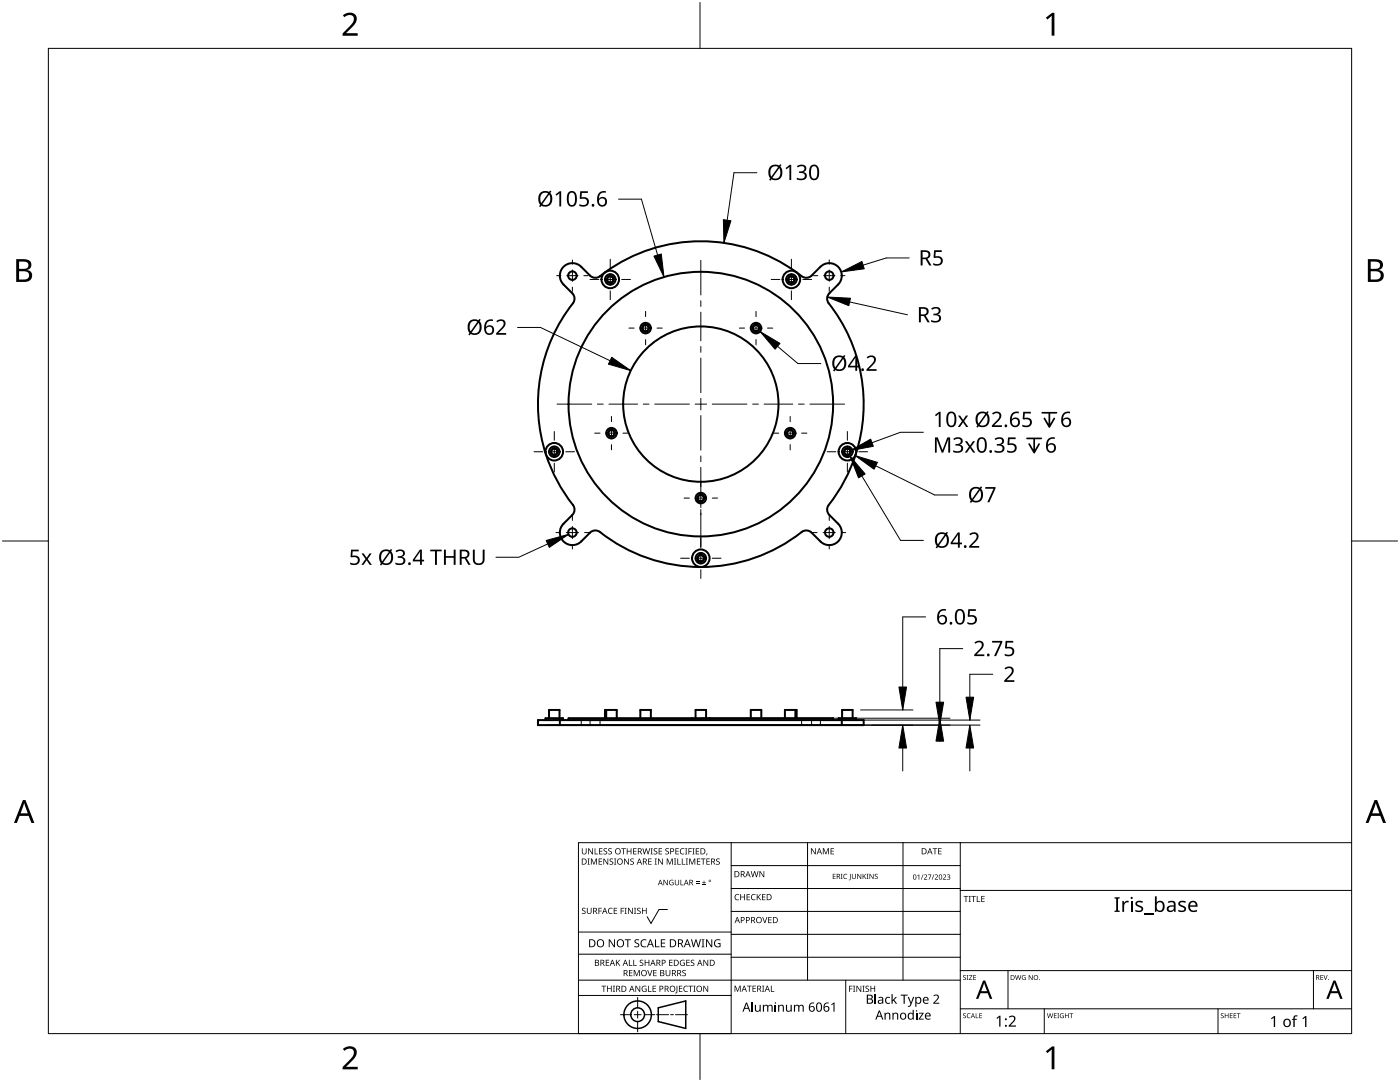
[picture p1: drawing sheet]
<svg xmlns="http://www.w3.org/2000/svg" width="279mm" height="216mm" viewBox="0 0 279 216" stroke-linecap="round" stroke-linejoin="round" font-family="sans-serif">
<g fill="none" stroke="#000" stroke-width=".4">
<path d="M112.5 53.2a2.5 2.5 0 0 1 3.5 0l1.8 1.8a1.67 1.67 0 0 0 2.4-.3 32.7 32.7 0 0 1 40.2 .6 1.5 1.5 0 0 0 1.6-.3l1.7-1.8a2.5 2.5 0 0 1 3.6 0 2.5 2.5 0 0 1 0 3.6l-1.8 1.7a1.5 1.5 0 0 0-.1 2 32.7 32.7 0 0 1-.2 40.6 1.5 1.5 0 0 0 .3 1.6l1.8 1.8a2.5 2.5 0 0 1 0 3.5 2.5 2.5 0 0 1-3.6 0l-1.7-1.7a1.5 1.5 0 0 0-2-.1 32.7 32.7 0 0 1-40.6-.3 1.5 1.5 0 0 0-1.6 .4l-1.8 1.7a2.5 2.5 0 0 1-3.5 0 2.5 2.5 0 0 1 0-3.5l1.7-1.8a1.5 1.5 0 0 0 .1-1.9 32.6 32.6 0 0 1 .3-40.7 1.5 1.5 0 0 0-.4-1.6l-1.7-1.7a2.5 2.5 0 0 1 0-3.6zM107.4 143.7h65v1h-65zM108.9 143.7v-.4h3.5v.4M109.6 143.3v-1.6h2.1v1.6M111.7 143.7v1M113.5 143.7v-.4h52.8v.4M120.7 143.3v-1.6h2.4v1.6M121 141.7v1.6M127.8 143.3v-1.6h2.1v1.6M138.1 143.3v.4M138.8 143.3v-1.6h2.1v1.6M141.6 143.3v.4"/>
<path d="M149.8 143.3v-1.6h2.1v1.6M156.6 143.3v-1.6h2.4v1.6M158.7 141.7v1.6M167.4 143.7v-.4h3.5v.4M168 143.7v1M168.1 143.3v-1.6h2.1v1.6"/>
<circle cx="114.2" cy="55" r=".85"/>
<circle cx="121.8" cy="55.8" r="1.05"/>
<circle cx="121.8" cy="55.8" r=".66"/>
<circle cx="121.8" cy="55.8" r=".62"/>
<circle cx="121.8" cy="55.8" r="1.75"/>
<circle cx="157.9" cy="55.8" r="1.05"/>
<circle cx="157.9" cy="55.8" r=".66"/>
<circle cx="157.9" cy="55.8" r=".62"/>
<circle cx="157.9" cy="55.8" r="1.75"/>
<circle cx="165.5" cy="55" r=".85"/>
<circle cx="128.8" cy="65.5" r=".62"/>
<circle cx="128.8" cy="65.5" r="1.05"/>
<circle cx="128.8" cy="65.5" r=".66"/>
<circle cx="150.9" cy="65.5" r=".66"/>
<circle cx="150.9" cy="65.5" r=".62"/>
<circle cx="150.9" cy="65.5" r="1.05"/>
<circle cx="110.6" cy="90.1" r=".62"/>
<circle cx="110.6" cy="90.1" r="1.05"/>
<circle cx="110.6" cy="90.1" r=".66"/>
<circle cx="110.6" cy="90.1" r="1.75"/>
<circle cx="122" cy="86.4" r="1.05"/>
<circle cx="122" cy="86.4" r=".66"/>
<circle cx="122" cy="86.4" r=".62"/>
<circle cx="139.9" cy="99.4" r=".66"/>
<circle cx="139.9" cy="99.4" r=".62"/>
<circle cx="139.9" cy="99.4" r="1.05"/>
<circle cx="139.9" cy="80.6" r="15.5"/>
<circle cx="139.9" cy="80.6" r="26.4"/>
<circle cx="157.7" cy="86.4" r="1.05"/>
<circle cx="157.7" cy="86.4" r=".66"/>
<circle cx="157.7" cy="86.4" r=".62"/>
<circle cx="169.1" cy="90.1" r="1.05"/>
<circle cx="169.1" cy="90.1" r=".66"/>
<circle cx="169.1" cy="90.1" r=".62"/>
<circle cx="169.1" cy="90.1" r="1.75"/>
<circle cx="114.2" cy="106.3" r=".85"/>
<circle cx="139.9" cy="111.4" r=".66"/>
<circle cx="139.9" cy="111.4" r=".62"/>
<circle cx="139.9" cy="111.4" r="1.05"/>
<circle cx="139.9" cy="111.4" r="1.75"/>
<circle cx="165.5" cy="106.3" r=".85"/>
</g>
<path d="M116 143.7v1M117.8 143.7v1M119.7 143.7v1M160 143.7v1M162 143.7v1M163.7 143.7v1" fill="none" stroke="#000" stroke-width=".2"/>
<g fill="none" stroke="#000" stroke-width=".2">
<path d="M121 55.8a.75 .75 0 0 0 1.2 .6M121.4 55.1a.75 .75 0 0 1 1.1 .7M157.2 55.8a.75 .75 0 0 0 1.1 .6M157.6 55.1a.75 .75 0 0 1 1.1 .7M128.1 65.5a.75 .75 0 0 0 1.1 .6M128.5 64.8a.75 .75 0 0 1 1.1 .7M150.1 65.5a.75 .75 0 0 0 1.2 .6M150.5 64.8a.75 .75 0 0 1 1.1 .7M109.9 90.1a.75 .75 0 0 0 1.1 .7M110.2 89.5a.75 .75 0 0 1 1.2 .6M121.3 86.4a.75 .75 0 0 0 1.1 .7M121.7 85.8a.75 .75 0 0 1 1.1 .6"/>
<path d="M139.1 99.4a.75 .75 0 0 0 1.1 .6M139.5 98.7a.75 .75 0 0 1 1.1 .7M156.9 86.4a.75 .75 0 0 0 1.2 .7M157.3 85.8a.75 .75 0 0 1 1.1 .6M168.4 90.1a.75 .75 0 0 0 1.1 .7M168.7 89.5a.75 .75 0 0 1 1.2 .6M139.1 111.4a.75 .75 0 0 0 1.1 .6M139.5 110.7a.75 .75 0 0 1 1.1 .7"/>
</g>
<path d="M9.7 9.7h260v196.5h-260z" fill="none" stroke="#000" stroke-width=".2"/>
<path d="M139.7 .5v9.2M.5 108h9.2M269.7 108h9.2M139.7 206.2v9.2" fill="none" stroke="#000" stroke-width=".2"/>
<g fill="#000">
<path d="M68.4 3.1a1.64 1.64 0 0 1 2.8 .4 2.52 2.52 0 0 1-1.2 2.2l-.9 .9h2.3v.5h-3v-.4l1.2-1.2a1.95 1.95 0 0 0 .9-2.2 1.23 1.23 0 0 0-1.8 .1zM208.7 3.5l1.3-.9h.4v4.5h-.5v-4l-.9 .8zM68.4 209.3a1.64 1.64 0 0 1 2.8 .4 2.52 2.52 0 0 1-1.2 2.2l-.9 1h2.3v.5h-3v-.5l1.2-1.2a1.95 1.95 0 0 0 .9-2.1 1.23 1.23 0 0 0-1.8 .1zM208.7 209.8l1.3-1h.4v4.6h-.5v-4l-.9 .7z"/>
<path d="M3.2 51.7h1.3a1.28 1.28 0 0 1 1.7 1.3 1.04 1.04 0 0 1-.8 .9 1.23 1.23 0 0 1 1 1.5 1.23 1.23 0 0 1-1.6 .9h-1.6zM3.8 54.1v1.7h.9a.86 .86 0 0 0 1.1-.9 .86 .86 0 0 0-1.1-.8zM3.8 52.2v1.4h.8a.78 .78 0 0 0 1.1-.7 .78 .78 0 0 0-1.1-.7z"/>
<path d="M273 51.7h1.3a1.28 1.28 0 0 1 1.7 1.3 1.04 1.04 0 0 1-.9 .9 1.23 1.23 0 0 1 1 1.5 1.23 1.23 0 0 1-1.5 .9h-1.6zM273.6 54.1v1.7h.9a.86 .86 0 0 0 1.1-.9 .86 .86 0 0 0-1.2-.8zM273.6 52.2v1.4h.8a.78 .78 0 0 0 1-.7 .78 .78 0 0 0-1.1-.7z"/>
<path d="M4.6 159.6h.5l1.8 4.6h-.6l-.6-1.4h-1.8l-.5 1.4h-.6zM4.8 160.2l-.7 2.1h1.4z"/>
<path d="M274.3 159.6h.5l1.8 4.6h-.6l-.5-1.4h-1.8l-.6 1.4h-.6zM274.6 160.2l-.7 2.1h1.4z"/>
</g>
<g fill="none" stroke="#000" stroke-width=".2">
<path d="M145.9 168.1v38.1h-30.5v-38.1h154.3M145.9 172.7h45.7M145.9 177.3h45.7M161.2 168.1v27.5M180.2 168.1v27.5M191.6 168.1v38.1M191.6 177.7h78.1M115.4 198.6h30.5M115.4 195.6h76.2M115.4 190.4h30.5M115.4 186h30.5M127.3 199v2.1"/>
<path d="M133.2 181.5h-1.7l-1.6 2.8-.7-1.4M145.9 181.9h45.7M145.9 186.4h45.7M145.9 191h45.7M168.8 195.6v10.6M191.6 193.7h78.1M201.2 193.7v7.6M262.1 193.7v7.6M123.8 202.5h2.1M126.6 202.5h1.3M127.3 201.8v1.4M127.3 203.8v2.1"/>
<path d="M128.6 202.5h2.1M131 202.5h2.4M133.8 202.5h.6M134.8 202.5h2.4M191.6 201.3h78.1M208.4 201.3v4.9M243.1 201.3v4.9"/>
</g>
<g fill="#000">
<path d="M116.1 169.3h.2v.8a.32 .32 0 0 0 .3 .3 .32 .32 0 0 0 .3-.3v-.8h.2v.8a.47 .47 0 0 1-.5 .4 .47 .47 0 0 1-.5-.5zM117.3 171.3h.4l-.1 .1v1l.1 .1h-.4l.1-.1v-1zM117.4 169.3h.2l.6 1v-1h.1v1.2h-.1l-.7-1v1h-.1zM117.9 171.3h.3l.3 1 .4-1h.2v1.2h-.1v-1l-.4 1h-.1l-.4-1v1h-.2zM118.7 169.3h.1v1h.6v.2h-.7zM119.5 171.3h.7v.1h-.6v.4h.5v.2h-.5v.4h.6v.1h-.7zM119.6 169.3h.6v.1h-.5v.4h.5v.1h-.5v.4h.5v.2h-.6zM120.5 169.4l.4-.1h.3l-.1 .1a.25 .25 0 0 0-.4-.1 .25 .25 0 0 0 0 .4 .4 .4 0 0 1 .5 .3 .4 .4 0 0 1-.3 .5 .4 .4 0 0 1-.5-.2h.2a.27 .27 0 0 0 .4-.1 .27 .27 0 0 0-.3-.3l-.2-.2zM120.4 171.3h.2l.6 1v-1h.2v1.2h-.2l-.6-1v1h-.2zM121.4 169.4l.5-.1h.2v.1a.25 .25 0 0 0-.4-.1 .25 .25 0 0 0 0 .4 .4 .4 0 0 1 .4 .3 .4 .4 0 0 1-.2 .5 .4 .4 0 0 1-.5-.2h.1a.27 .27 0 0 0 .5-.1 .27 .27 0 0 0-.4-.3l-.2-.2zM121.7 171.4l.4-.1 .3 .1-.1 .1a.25 .25 0 0 0-.4-.1 .25 .25 0 0 0 0 .4 .4 .4 0 0 1 .5 .3 .4 .4 0 0 1-.3 .5 .4 .4 0 0 1-.5-.3l.2 .1a.27 .27 0 0 0 .4-.2 .27 .27 0 0 0-.3-.3l-.2-.2zM122.5 171.3h.5l-.2 .1v1l.2 .1h-.5l.2-.1v-1z"/>
<path d="M124 169.3h.9v.1h-.4v1.1h-.1v-1.1h-.4zM124.6 171.3h.1l.7 1v-1h.1v1.2h-.2l-.6-1v1h-.1zM125.1 169.3h.1v.5h.7v-.5h.1v1.2h-.1v-.6h-.7v.6h-.1zM125.8 171.4l.5-.1 .2 .1v.1a.25 .25 0 0 0-.4-.1 .25 .25 0 0 0 0 .4 .4 .4 0 0 1 .4 .3 .4 .4 0 0 1-.2 .5 .4 .4 0 0 1-.5-.3l.1 .1a.27 .27 0 0 0 .5-.2 .27 .27 0 0 0-.4-.3l-.2-.2zM126.4 169.3h.6v.1h-.5v.4h.5v.1h-.5v.4h.5v.2h-.6zM128.2 169.3h.2l.2 1 .3-1h.2l.2 1 .3-1h.1l-.3 1.2h-.1l-.3-1.1-.3 1.1h-.2zM129.4 171.3h.6v.1h-.5v.4h.5v.2h-.5v.4h.5v.1h-.6zM129.8 169.3h.5l-.2 .1v1l.2 .1h-.5l.2-.1v-1zM130.7 171.3h.4l-.1 .1v1l.1 .1h-.4l.1-.1v-1zM130.5 169.4l.4-.1h.3l-.1 .1a.25 .25 0 0 0-.4-.1 .25 .25 0 0 0 0 .4 .4 .4 0 0 1 .5 .3 .4 .4 0 0 1-.3 .5 .4 .4 0 0 1-.5-.2h.2a.27 .27 0 0 0 .4-.1 .27 .27 0 0 0-.3-.3l-.2-.2zM131.4 169.3h.7v.1h-.5v.4h.5v.1h-.5v.4h.5v.2h-.7zM131.3 171.3h.2l.7 1-.1-1h.2v1.2h-.2l-.6-1v1h-.2z"/>
<path d="M132.4 175.6h.2l.6 .9v-.9h.1v1h-.2l-.6-.9v.9h-.1zM132.8 169.4l.4-.1h.3l-.1 .1a.25 .25 0 0 0-.3-.1 .25 .25 0 0 0 0 .4 .4 .4 0 0 1 .4 .3 .4 .4 0 0 1-.3 .5 .4 .4 0 0 1-.4-.2h.1a.27 .27 0 0 0 .5-.1 .27 .27 0 0 0-.4-.3l-.2-.2zM133.1 171.3h.2l.4 1 .4-1h.2v1.2h-.2v-1l-.4 1h-.1l-.4-1v1h-.1zM133.7 175.7l.5-.2 .2 .1v.1a.45 .45 0 0 0-.7 .4 .45 .45 0 0 0 .6 .4v-.3h-.2v-.1h.3v.5a.6 .6 0 0 1-.8-.1 .6 .6 0 0 1 .1-.8zM134.5 171.3h.4l-.1 .1v1l.1 .1h-.4l.2-.1v-1zM135.2 171.3h.1v1.1h.6v.1h-.7zM134.8 169.3h.7v.1h-.6v.4h.5v.1h-.5v.4h.6v.2h-.7zM134.7 175.6h.1v.7a.28 .28 0 0 0 .3 .2 .28 .28 0 0 0 .3-.2v-.7h.1v.7a.42 .42 0 0 1-.4 .4 .42 .42 0 0 1-.4-.4zM135.8 175.6h.1v.9h.5v.1h-.6zM136.1 171.3h.1v1.1h.6v.1h-.7zM135.8 169.4l.5-.2 .3 .1-.1 .1a.49 .49 0 0 0-.7 .5 .49 .49 0 0 0 .8 .4 .52 .52 0 0 1-.7 .1 .52 .52 0 0 1-.2-.6zM136.7 169.3h.5l-.2 .1v1l.2 .1h-.5l.2-.1v-1z"/>
<path d="M136.9 171.3h.4l-.1 .1v1l.1 .1h-.4l.1-.1v-1zM137.4 169.3h.7v.1h-.6v.4h.5v.2h-.5v.5h-.1zM137.5 171.3h.3l.3 1 .4-1h.3v1.2h-.2v-1l-.4 1h-.1l-.4-1v1h-.2zM138.2 169.3h.4l-.1 .1v1l.1 .1h-.4l.1-.1v-1zM138.9 176.2h.7v.1h-.7zM138.9 175.9h.7v.1h-.7zM138.9 169.3h.6v.1h-.5v.4h.5v.1h-.5v.4h.5v.2h-.6zM139.1 171.3h.7v.1h-.6v.4h.5v.2h-.5v.4h.6v.1h-.7zM140.1 176.5h.8v.1h-.8zM139.9 171.3h.9v.1h-.4v1.1h-.1v-1.1h-.4zM140.4 175.7h.2v.3h.3v.2h-.3v.3h-.2v-.3h-.3v-.2h.3zM141 170.3h.2l-.3 .4z"/>
<path d="M141 171.3h.7v.1h-.6v.4h.5v.2h-.5v.4h.6v.1h-.7zM143 171.4l.4-.1 .2 .1v.1a.25 .25 0 0 0-.4-.1 .25 .25 0 0 0 0 .4 .4 .4 0 0 1 .5 .3 .4 .4 0 0 1-.3 .5 .4 .4 0 0 1-.5-.3l.2 .1a.27 .27 0 0 0 .4-.2 .27 .27 0 0 0-.3-.3l-.3-.2zM146.8 178.6l.4-.2 .3 .1v.1a.49 .49 0 0 0-.7 .4 .49 .49 0 0 0 .7 .5 .52 .52 0 0 1-.7 0 .52 .52 0 0 1-.2-.6zM147.7 178.4h.2v.5h.6v-.5h.2v1.2h-.2v-.5h-.6v.5h-.2zM149 178.4h.7v.1h-.5v.4h.4v.2h-.4v.4h.5v.1h-.7zM150 178.6l.5-.2 .3 .1-.1 .1a.49 .49 0 0 0-.7 .4 .49 .49 0 0 0 .8 .5 .52 .52 0 0 1-.7 0 .52 .52 0 0 1-.2-.6zM149.8 173.8h.2l.2 1.1 .3-1.1h.2l.3 1.1 .2-1.1h.2l-.3 1.2h-.2l-.3-1-.3 1h-.1zM151 178.4h.2v.6l.5-.6h.2l-.5 .5 .5 .7h-.2l-.4-.6-.1 .6h-.2zM151.6 173.8h.1l.7 1v-1h.1v1.2h-.2l-.6-1v1h-.1zM152.1 178.4h.7v.1h-.6v.4h.5v.2h-.5v.4h.6v.1h-.7zM161.8 169.3h.2l.7 1v-1h.1v1.2h-.2l-.6-1v1h-.2zM164.2 169.3h.2l.4 .9 .4-.9h.2v1.2h-.1v-1.1l-.4 1.1h-.1l-.4-1.1v1.1h-.2z"/>
<path d="M165.8 169.3h.6v.1h-.5v.4h.5v.1h-.5v.4h.5v.2h-.6zM166.2 174.4h.6v.1h-.5v.3h.4v.1h-.4v.4h.5v.1h-.6zM167.8 174.4h.4l-.2 .1v.8l.2 .1h-.4l.1-.1v-.8zM168.4 174.5l.5-.1h.2l-.1 .1a.41 .41 0 0 0-.6 .4 .41 .41 0 0 0 .6 .3 .48 .48 0 0 1-.6 0 .48 .48 0 0 1 0-.7zM169.6 174.4h.2v1l-.4 .3v-.2l.2-.1zM170 174.4h.1v.6a.26 .26 0 0 0 .3 .3 .26 .26 0 0 0 .3-.3v-.6h.1v.6a.39 .39 0 0 1-.4 .4 .39 .39 0 0 1-.4-.4zM171.1 174.4h.1l.6 .8v-.8h.1v1h-.2l-.5-.9v.9h-.1zM172.2 174.4h.1v.5l.6-.5-.4 .4 .4 .6h-.1l-.4-.5-.1 .5h-.1zM173 174.4h.3l-.1 .1v.8l.1 .1h-.3l.1-.1v-.8zM173.5 174.4h.2l.5 .8v-.8h.1v1h-.1l-.6-.9v.9h-.1zM174.6 174.5l.4-.1h.2l-.1 .1a.24 .24 0 0 0-.3-.1 .24 .24 0 0 0-.1 .3 .24 .24 0 0 0 .3 .2 .33 .33 0 0 1 .1 .5 .33 .33 0 0 1-.5 0v-.1a.26 .26 0 0 0 .4 0 .26 .26 0 0 0 0-.3 .26 .26 0 0 0-.3-.1zM183.1 174.7l.4-.2v1h-.2v-.9l-.2 .2z"/>
<path d="M184.2 174.5h.1l-.4 1h-.1zM184.4 174.6a.37 .37 0 0 1 .6 0 .37 .37 0 0 1-.3 .6l-.2 .2h.5v.1h-.6l.2-.4a.27 .27 0 0 0 .3-.3 .27 .27 0 0 0-.4-.2zM185.2 174.5h.7l-.4 1h-.2l.4-.9h-.5zM186.3 174.5h.2l-.4 1h-.1zM186.1 169.3h.9v.1h-.3v1.1h-.2v-1.1h-.4zM186.5 174.6a.37 .37 0 0 1 .6 0 .37 .37 0 0 1-.2 .6l-.2 .2h.5v.1h-.7l.3-.4a.27 .27 0 0 0 .3-.3 .27 .27 0 0 0-.4-.2zM187.2 169.3h.7v.1h-.5v.4h.5v.1h-.5v.4h.5v.2h-.7zM188.2 174.6a.37 .37 0 0 1 .6 0 .37 .37 0 0 1-.3 .6l-.2 .2h.5v.1h-.6l.2-.4a.27 .27 0 0 0 .3-.3 .27 .27 0 0 0-.4-.2zM189 174.6a.32 .32 0 0 1 .5-.1 .32 .32 0 0 1 0 .5h-.1a.32 .32 0 0 1 .2 .4 .32 .32 0 0 1-.5 .1l-.1-.1a.26 .26 0 0 0 .4 .1 .26 .26 0 0 0 0-.4l-.3-.2a.23 .23 0 0 0 .4 0 .23 .23 0 0 0-.1-.4 .23 .23 0 0 0-.3 .2zM192.3 178.8h.9v.1h-.3v1.1h-.2v-1.1h-.4zM193.3 178.8h.5l-.2 .1v1l.2 .1h-.5l.2-.1v-1zM193.8 178.8h1v.1h-.4v1.1h-.2v-1.1h-.4z"/>
<path d="M194.9 178.8h.2v1.1h.5v.1h-.7zM195.8 178.8h.7v.1h-.5v.4h.5v.1h-.5v.5h.5v.1h-.7zM224 179.8h.3v.4l.4-.4h.6l-.1 .3h-.5l-.3 .3-.1 1.6h-.3zM116.2 181.3l.4-.2 .3 .1-.1 .1a.25 .25 0 0 0-.4-.1 .25 .25 0 0 0 0 .4 .4 .4 0 0 1 .5 .3 .4 .4 0 0 1-.3 .5 .4 .4 0 0 1-.5-.2h.2a.27 .27 0 0 0 .4-.1 .27 .27 0 0 0-.3-.3l-.2-.2zM117.1 181.1h.2v.8a.32 .32 0 0 0 .3 .3 .32 .32 0 0 0 .3-.3v-.8h.2v.8a.47 .47 0 0 1-.5 .5 .47 .47 0 0 1-.5-.5zM119.4 181.1h.7v.2h-.5v.4h.5v.1h-.5v.6h-.2zM120 196.7h1v.1h-.4v1.1h-.2v-1.1h-.4zM120.9 191.5h.7v.1h-.6v.4h.5v.2h-.5v.4h.6v.1h-.7zM121.5 181.3l.4-.2 .4 .1-.1 .1a.49 .49 0 0 0-.7 .5 .49 .49 0 0 0 .7 .4 .52 .52 0 0 1-.6 .1 .52 .52 0 0 1-.3-.6zM121.1 196.7h.2v.5h.6v-.5h.2v1.2h-.2v-.6h-.6v.6h-.2zM121.5 187.4h.2l.9 1.3v-1.3h.1v1.6h-.2l-.8-1.3v1.3h-.2zM122.3 196.7h.4l-.1 .1v1l.1 .1h-.4l.2-.1v-1z"/>
<path d="M122.5 181.1h.7v.2h-.6v.4h.5v.1h-.5v.4h.6v.2h-.7zM122.9 191.5h.2v.6l.5-.6h.2l-.5 .5 .5 .7h-.2l-.4-.6-.1 .6h-.2zM123.9 181.1h.6v.2h-.5v.4h.5v.1h-.5v.6h-.1zM124.7 181.1h.4l-.2 .2v.9l.2 .2h-.4l.1-.2v-.9zM124.7 187.4h1.2v.2h-.5v1.4h-.2v-1.4h-.5zM125.5 191.5h.2v1.1h.5v.1h-.7zM125.5 193.6h.7v.1h-.5v.4h.5v.1h-.5v.4h.5v.2h-.7zM125.3 181.1h.2l.7 1.1-.1-1.1h.2v1.3h-.2l-.6-1v1h-.2zM126.4 191.5h.1v1.1h.6v.1h-.7zM126.5 181.1h.5l-.2 .2v.9l.2 .2h-.5l.2-.2v-.9zM126.5 193.6h.2l.4 1 .4-1h.2v1.2h-.2v-1.1l-.4 1.1h-.1l-.4-1.1v1.1h-.1zM126.7 187.6l.3-.2 .6 .1-.2 .1a.33 .33 0 0 0-.6 .2 .33 .33 0 0 0 .4 .4 .47 .47 0 0 1 .4 .6 .47 .47 0 0 1-.7 .2h-.3v-.2h.2a.35 .35 0 0 0 .6-.2 .35 .35 0 0 0-.5-.4l-.3-.2z"/>
<path d="M126.8 196.7h.2l.6 1v-1h.2v1.2h-.2l-.7-1 .1 1h-.2zM127.2 181.3l.4-.2 .3 .1-.1 .1a.25 .25 0 0 0-.4-.1 .25 .25 0 0 0 0 .4 .4 .4 0 0 1 .5 .3 .4 .4 0 0 1-.3 .5 .4 .4 0 0 1-.5-.2h.2a.27 .27 0 0 0 .4-.1 .27 .27 0 0 0-.3-.3l-.2-.2zM127.7 191.6l.4-.1 .3 .1-.1 .1a.25 .25 0 0 0-.3-.1 .25 .25 0 0 0 0 .4 .4 .4 0 0 1 .4 .3 .4 .4 0 0 1-.3 .5 .4 .4 0 0 1-.4-.3l.1 .1a.27 .27 0 0 0 .5-.2 .27 .27 0 0 0-.4-.3l-.2-.2zM128 187.6l.6-.2 .4 .1-.1 .2a.63 .63 0 0 0-.9 .5 .63 .63 0 0 0 1 .6v.2a.83 .83 0 0 1-1.1-.3 .83 .83 0 0 1 .1-1.1zM128.2 196.8l.6-.1 .2 .1v.1a.5 .5 0 0 0-.8 .4 .5 .5 0 0 0 .7 .5v-.4h-.3v-.1h.4v.6a.66 .66 0 0 1-.8-.2 .66 .66 0 0 1 0-.9zM128.1 181.1h.2v.6h.6v-.6h.2v1.3h-.2v-.6h-.6v.6h-.2zM129.2 193.6h.1l.4 1 .3-1h.2l-.4 1.2h-.2zM129.3 196.7h.2v1.1h.5v.1h-.7zM128.7 191.5h.1v.5h.6v-.5h.2v1.2h-.2v-.5h-.6v.5h-.1zM130.7 187.4h.2v1.4h.7v.2h-.9zM130.2 196.7h.7v.1h-.5v.4h.5v.1h-.5v.5h.5v.1h-.7zM130.4 193.6h.6v.1h-.5v.4h.5v.1h-.5v.4h.5v.2h-.6z"/>
<path d="M131.9 187.4h.9v.2h-.7v.5h.6v.2h-.6v.5h.7v.2h-.9zM132.8 193.6h.2v.7a.32 .32 0 0 0 .3 .4 .32 .32 0 0 0 .3-.4v-.7h.2v.7a.47 .47 0 0 1-.5 .5 .47 .47 0 0 1-.5-.5zM133.5 191.5h.7v.1h-.5v.4h.5v.2h-.5v.4h.5v.1h-.7zM135 196.7h.2v1.3l-.1 .2h-.3l-.1-.1 .3-.2zM135.5 196.7h.7v.1h-.5v.4h.4v.1h-.4v.5h.5v.1h-.7zM135.8 191.7l.5-.2 .4 .1-.1 .1a.5 .5 0 0 0-.8 .4 .5 .5 0 0 0 .7 .5v-.4h-.2v-.1h.4v.6a.66 .66 0 0 1-.9-.1 .66 .66 0 0 1 0-.9zM136.2 193.7l.4-.2 .3 .1-.1 .1a.25 .25 0 0 0-.4-.1 .25 .25 0 0 0 0 .4 .4 .4 0 0 1 .5 .3 .4 .4 0 0 1-.3 .5 .4 .4 0 0 1-.5-.2h.2a.27 .27 0 0 0 .5-.1 .27 .27 0 0 0-.4-.3l-.2-.2zM136.5 196.8l.5-.1 .3 .1-.1 .1a.49 .49 0 0 0-.7 .4 .49 .49 0 0 0 .8 .4 .52 .52 0 0 1-.7 .1 .52 .52 0 0 1-.2-.6zM137 191.5h.6v.1h-.5v.4h.5v.2h-.5v.4h.5v.1h-.6zM137.4 196.7h.9v.1h-.4v1.1h-.1v-1.1h-.4zM137.9 191.6l.4-.1 .3 .1-.1 .1a.25 .25 0 0 0-.4-.1 .25 .25 0 0 0 0 .4 .4 .4 0 0 1 .5 .3 .4 .4 0 0 1-.3 .5 .4 .4 0 0 1-.5-.3l.2 .1a.27 .27 0 0 0 .4-.2 .27 .27 0 0 0-.3-.3l-.2-.2zM138.4 196.7h.4l-.1 .1v1l.1 .1h-.4l.1-.1v-1z"/>
<path d="M137.9 187.4h.2l.3 1.4 .4-1.4h.2l.4 1.4 .3-1.4h.2l-.4 1.6h-.2l-.4-1.3-.4 1.3h-.2zM140 187.4h.6l-.2 .2v1.3l.2 .1h-.6l.2-.1v-1.3zM140.4 196.7h.1l.7 1v-1h.1v1.2h-.1l-.7-1v1h-.1zM140.4 191.5h.2l.6 1v-1h.1v1.2h-.1l-.7-1v1h-.1zM140.9 187.4h.2l.9 1.3v-1.3h.1v1.6h-.2l-.8-1.3v1.3h-.2zM142.7 187.6l.7-.2 .4 .1-.1 .2a.65 .65 0 0 0-1 .5 .65 .65 0 0 0 .9 .6v-.4h-.3v-.2h.5v.7a.86 .86 0 0 1-1.1-.1 .86 .86 0 0 1 0-1.2zM146.6 196.7h.2l.4 1 .4-1h.2v1.2h-.1v-1.1l-.4 1.1h-.2l-.4-1.1v1.1h-.1zM149.1 196.7h.9v.1h-.4v1.1h-.1v-1.1h-.4zM150.2 196.7h.7v.1h-.6v.4h.5v.1h-.5v.5h.6v.1h-.7zM152.1 183h.2l.3 1 .4-1h.1l-.4 1.2h-.1zM152.1 196.7h.4l-.1 .1v1l.1 .1h-.4l.1-.1v-1zM153.8 196.7h.2v1.1h.5v.1h-.7z"/>
<path d="M153.3 183h.7v.1h-.5v.4h.5v.1h-.5v.5h.5v.1h-.7zM169.5 196.7h.6v.1h-.5v.5h.5v.1h-.5v.5h-.1zM170.2 196.7h.5l-.2 .1v1l.2 .1h-.5l.2-.1v-1zM170.9 196.7h.2l.6 1v-1h.2v1.2h-.2l-.6-1v1h-.2zM172.1 196.7h.5l-.2 .1v1l.2 .1h-.5l.2-.1v-1zM172.8 196.8l.4-.1h.2v.2a.25 .25 0 0 0-.4-.1 .25 .25 0 0 0 0 .4 .4 .4 0 0 1 .5 .3 .4 .4 0 0 1-.3 .4 .4 .4 0 0 1-.5-.2l.2 .1a.27 .27 0 0 0 .4-.2 .27 .27 0 0 0-.3-.3l-.3-.2zM173.7 196.7h.2v.5h.6v-.5h.2v1.2h-.2v-.6h-.6v.6h-.2zM177.9 198.4h.2v1.2l.6-.7h.3l-.5 .6 .5 .8h-.2l-.5-.6-.2 .1v.5h-.2zM181.2 198.9h.2l.4 1.2 .4-1.2h.3l-.8 1.8a.3 .3 0 0 1-.3 .2 .3 .3 0 0 1-.2-.2h.3l.2-.4zM192.2 194.7l.4-.1h.2l-.1 .1a.24 .24 0 0 0-.3 0 .24 .24 0 0 0-.1 .3 .24 .24 0 0 0 .4 .1 .31 .31 0 0 1 0 .4 .31 .31 0 0 1-.5-.1 .24 .24 0 0 0 .3 .1 .24 .24 0 0 0 .1-.3l-.4-.3zM192.9 194.6h.4l-.1 .1v.7l.1 .1h-.4l.1-.1v-.7zM193.4 194.6h.6l-.5 .8h.6v.1h-.7l.5-.8h-.5z"/>
<path d="M194.2 194.6h.6v.1h-.4v.3h.4v.1h-.4v.3h.4v.1h-.6zM202.6 194.6h.1l.2 .8 .2-.8h.2l.2 .8 .2-.8h.1l-.2 .9h-.2l-.2-.8-.2 .8h-.2zM204 194.7l.4-.1h.3l-.1 .1a.4 .4 0 0 0-.6 .4 .4 .4 0 0 0 .6 .3v-.3l-.2-.1h.3v.5a.53 .53 0 0 1-.7-.1 .53 .53 0 0 1 0-.7zM205.3 194.6h.1l.6 .8v-.8h.1v.9h-.2l-.5-.8v.8h-.1zM222.4 179h1.1v.3h-.4v2.4h.4v.3h-1.1v-.3h.4v-2.4h-.4zM226.7 180a1.29 1.29 0 0 1 1.4-.1l-.1 .3-.5-.2a.35 .35 0 0 0-.6 .2 .35 .35 0 0 0 .4 .4l.2 .1a.66 .66 0 0 1 .6 .8 .66 .66 0 0 1-.8 .5l-.7-.1v-.4l.7 .2 .4-.1v-.4l-.4-.2a.65 .65 0 0 1-.6-1zM228.3 182.3h1.9v.3h-1.9zM235.3 180a1.29 1.29 0 0 1 1.4-.1l-.2 .3-.4-.2a.35 .35 0 0 0-.6 .2 .35 .35 0 0 0 .4 .4l.2 .1a.66 .66 0 0 1 .6 .8 .66 .66 0 0 1-.9 .5l-.6-.1v-.4l.7 .2 .4-.1v-.4l-.5-.2a.65 .65 0 0 1-.5-1zM263.5 194.6h.6v.1h-.5v.3h.4v.1h-.4v.3h.5v.1h-.6zM264.1 194.6h.2l.2 .8 .3-.8h.2l-.4 .9h-.1zM150 199.9h.2v2h-.2zM150.7 200.5h.2v.9a.37 .37 0 0 0 .4 .3 .37 .37 0 0 0 .3-.5v-.7h.2v1.4h-.2v-.2a.53 .53 0 0 1-.6 .2 .53 .53 0 0 1-.3-.5z"/>
<path d="M152.2 200.5h.2l.1 .2a.52 .52 0 0 1 .8 0 .49 .49 0 0 1 .6-.2 .49 .49 0 0 1 .3 .5v.9h-.2v-.9a.33 .33 0 0 0-.4-.3 .33 .33 0 0 0-.3 .4v.8h-.2v-.9a.34 .34 0 0 0-.4-.3 .34 .34 0 0 0-.2 .5v.7h-.3zM154.6 200.5h.3v1.4h-.3zM155.3 200.5h.2v.2a.52 .52 0 0 1 .6-.2 .52 .52 0 0 1 .3 .5v.9h-.2v-.9a.37 .37 0 0 0-.4-.3 .37 .37 0 0 0-.3 .5v.7h-.2zM156.9 200.5h.2v.9a.37 .37 0 0 0 .4 .3 .37 .37 0 0 0 .3-.5v-.7h.2v1.4h-.2v-.2a.53 .53 0 0 1-.6 .2 .53 .53 0 0 1-.3-.5zM158.4 200.5h.2l.1 .2a.52 .52 0 0 1 .8 0 .49 .49 0 0 1 .6-.2 .49 .49 0 0 1 .3 .5v.9h-.2v-.9a.34 .34 0 0 0-.4-.3 .34 .34 0 0 0-.3 .4v.8h-.2v-.9a.34 .34 0 0 0-.4-.3 .34 .34 0 0 0-.2 .5v.7h-.3zM165.9 200.4l.7-.4v1.9h-.3v-1.6l-.3 .3zM174.6 198.4h.2v1.9h-.2zM176.8 199l.6-.1 .2 .1v.2a.5 .5 0 0 0-.7 .4 .5 .5 0 0 0 .7 .4 .45 .45 0 0 1-.4 .3 .45 .45 0 0 1-.4-.2 .9 .9 0 0 1 0-1.1zM176.5 202.1h.2v.2a.52 .52 0 0 1 .6-.2 .52 .52 0 0 1 .4 .5v.8h-.2v-.8a.37 .37 0 0 0-.5-.4 .37 .37 0 0 0-.2 .5v.7h-.3zM178.1 202.1h.2v.2a.52 .52 0 0 1 .6-.2 .52 .52 0 0 1 .4 .5v.8h-.3v-.8a.37 .37 0 0 0-.4-.4 .37 .37 0 0 0-.3 .5v.7h-.2zM179.8 198.5h1.3v.2h-.5v1.6h-.3v-1.6h-.5zM182.8 202.1h.2v1.3h-.2z"/>
<path d="M183.4 202.1h.9l-.7 1.2h.7v.1h-1l.8-1.1h-.7zM186.3 198.7a.63 .63 0 0 1 1-.1 .63 .63 0 0 1-.3 1l-.5 .5h1v.2h-1.3v-.2l.7-.7a.43 .43 0 0 0 .2-.6 .43 .43 0 0 0-.7 0zM192.2 202.3l.4-.1h.2l-.1 .1a.24 .24 0 0 0-.3 0 .24 .24 0 0 0-.1 .3 .24 .24 0 0 0 .4 .1 .31 .31 0 0 1 0 .5 .31 .31 0 0 1-.5-.2 .24 .24 0 0 0 .3 .1 .24 .24 0 0 0 .1-.3l-.4-.2zM193.1 202.3l.3-.1h.3l-.1 .1a.39 .39 0 0 0-.5 .4 .39 .39 0 0 0 .5 .3 .46 .46 0 0 1-.6 0 .46 .46 0 0 1 .1-.7zM194.7 202.2h.1v.8h.5v.2h-.6zM195.4 202.2h.6v.1h-.4v.3h.4v.1h-.4v.4h.4v.1h-.6zM198.9 203.1l.5-.4h.3v2.2h-.3v-1.9l-.4 .3zM201.3 202.9a.76 .76 0 0 1 1.2 0 .76 .76 0 0 1-.3 1.1l-.6 .6h1.1v.3h-1.4v-.3l.8-.8a.52 .52 0 0 0 .2-.8 .52 .52 0 0 0-.8 .1zM209 202.2h.1l.2 .8 .2-.8h.1l.3 .8 .2-.8h.1l-.3 1h-.1l-.2-.9-.3 .9h-.1zM210.3 202.2h.6v.1h-.4v.3h.3v.1h-.3v.4h.4v.1h-.6zM211 202.2h.4l-.2 .1v.8l.2 .1h-.4l.1-.1v-.8zM211.6 202.3l.7-.1-.1 .1a.4 .4 0 0 0-.6 .4 .4 .4 0 0 0 .6 .3v-.2l-.2-.2h.3v.5a.53 .53 0 0 1-.7-.1 .53 .53 0 0 1 0-.7z"/>
<path d="M212.5 202.2h.2v.4h.5v-.4h.1v1h-.1v-.5h-.5v.5h-.2zM213.4 202.2h.8v.1h-.3v.9h-.2v-.9h-.3zM243.7 202.3l.3-.1h.2v.1a.24 .24 0 0 0-.3 0 .24 .24 0 0 0-.1 .3 .24 .24 0 0 0 .3 .1 .31 .31 0 0 1 0 .5 .31 .31 0 0 1-.5-.2 .24 .24 0 0 0 .4 .1 .24 .24 0 0 0 0-.3l-.3-.2zM244.4 202.2h.2v.4h.5v-.4h.1v1h-.1v-.5h-.5v.5h-.2zM245.4 202.2h.6v.1h-.4v.3h.4v.1h-.4v.4h.4v.1h-.6zM246.2 202.2h.5v.1h-.4v.3h.4v.1h-.4v.4h.4v.1h-.5zM246.8 202.2h.8v.1h-.3v.9h-.2v-.9h-.3zM253.7 203.2l.6-.5h.2v2.2h-.3v-1.9l-.4 .4zM258.2 202.7l.3-.1h.5l-.1 .3-.4-.1-.1 .2v.3h.4v.2h-.4v1.4h-.3v-1.4h-.3l.3-.2zM259.9 203.2l.6-.5h.2v2.2h-.2v-1.9l-.5 .4z"/>
<path d="M116.1 171.3h.4a.61 .61 0 0 1 .6 .6 .61 .61 0 0 1-.6 .6h-.4zM116.3 171.4v1h.1a.48 .48 0 0 0 .5-.5 .48 .48 0 0 0-.4-.5z"/>
<path d="M122.7 169.9a.61 .61 0 0 1 1.2 0 .61 .61 0 0 1-1.2 0zM122.9 169.9a.45 .45 0 0 0 .9 0 .45 .45 0 0 0-.9 0z"/>
<path d="M123.1 171.9a.61 .61 0 0 1 1.2 0 .61 .61 0 0 1-1.2 0zM123.3 171.9a.45 .45 0 0 0 .9 0 .45 .45 0 0 0-.9 0z"/>
<path d="M127.3 169.3h.3a.35 .35 0 0 1 .5 .2 .35 .35 0 0 1-.3 .4l.4 .6h-.2l-.3-.5h-.3v.5h-.1zM127.4 169.4v.4h.2a.23 .23 0 0 0 .3-.2 .23 .23 0 0 0-.3-.2z"/>
<path d="M127.5 171.3h.2l.4 1.2h-.1l-.2-.4h-.4l-.2 .4h-.1zM127.6 171.5l-.2 .5h.4z"/>
<path d="M128.3 171.3h.3a.35 .35 0 0 1 .5 .2 .35 .35 0 0 1-.3 .5l.4 .5h-.2l-.3-.5h-.2v.5h-.2zM128.5 171.4v.5h.1a.23 .23 0 0 0 .3-.2 .23 .23 0 0 0-.3-.3z"/>
<path d="M131.7 175.5h.1l.5 1.1h-.2l-.1-.3h-.4l-.2 .3h-.1zM131.8 175.7l-.2 .5h.3z"/>
<path d="M133.8 169.3h.3a.41 .41 0 0 1 .4 .5 .41 .41 0 0 1-.6 .2v.5h-.1zM133.9 169.4v.5a.29 .29 0 0 0 .5-.3 .29 .29 0 0 0-.5-.2z"/>
<path d="M136.9 175.5h.1l.4 1.1h-.1l-.1-.3h-.5l-.1 .3h-.1zM137 175.7l-.2 .5h.3z"/>
<path d="M137.6 175.6h.3a.31 .31 0 0 1 .4 .2 .31 .31 0 0 1-.2 .4l.3 .4h-.2l-.3-.4h-.2v.4h-.1zM137.7 175.7v.4h.2a.21 .21 0 0 0 .2-.2 .21 .21 0 0 0-.2-.2z"/>
<path d="M139.8 169.3h.4a.61 .61 0 0 1 .6 .6 .61 .61 0 0 1-.7 .6h-.3zM140 169.4v.9h.1a.48 .48 0 0 0 .5-.4 .48 .48 0 0 0-.4-.5z"/>
<path d="M141.4 175.8a.25 .25 0 0 1 .5 0 .25 .25 0 0 1-.5 0zM141.5 175.8a.15 .15 0 0 0 .3 0 .15 .15 0 0 0-.3 0z"/>
<path d="M141.9 171.3h.4a.35 .35 0 0 1 .4 .2 .35 .35 0 0 1-.2 .5l.3 .5h-.2l-.3-.5h-.2v.5h-.2zM142.1 171.4v.5h.2a.23 .23 0 0 0 .2-.2 .23 .23 0 0 0-.3-.3z"/>
<path d="M146.6 173.8h.4a.61 .61 0 0 1 .6 .6 .61 .61 0 0 1-.7 .6h-.3zM146.7 174v.9h.2a.48 .48 0 0 0 .5-.5 .48 .48 0 0 0-.5-.4z"/>
<path d="M147.8 173.8h.4a.35 .35 0 0 1 .4 .3 .35 .35 0 0 1-.2 .4l.3 .5h-.2l-.3-.5h-.2v.5h-.2zM148 174v.4h.2a.23 .23 0 0 0 .3-.2 .23 .23 0 0 0-.3-.2z"/>
<path d="M149.2 173.8h.1l.5 1.2h-.1l-.2-.3h-.5l-.1 .3h-.2zM149.3 174l-.2 .5h.4z"/>
<path d="M153 178.4h.4a.61 .61 0 0 1 .6 .6 .61 .61 0 0 1-.6 .6h-.4zM153.2 178.5v1h.1a.48 .48 0 0 0 .5-.5 .48 .48 0 0 0-.4-.5z"/>
<path d="M163.4 169.2h.2l.5 1.3h-.2l-.2-.4h-.4l-.2 .4h-.1zM163.5 169.4l-.2 .6h.4z"/>
<path d="M167 174.4h.3a.29 .29 0 0 1 .3 .2 .29 .29 0 0 1-.2 .3l.3 .5h-.1l-.3-.4h-.2v.4h-.1zM167.1 174.5v.4h.2a.2 .2 0 0 0 .2-.2 .2 .2 0 0 0-.2-.2z"/>
<path d="M182.3 174.6h.4l.2 .5a.38 .38 0 0 1-.5 .4 .38 .38 0 0 1-.2-.6zM182.4 174.6v.1a.39 .39 0 0 0-.1 .4 .39 .39 0 0 0 .4 .3 .4 .4 0 0 0 .1-.5 .4 .4 0 0 0-.4-.3z"/>
<path d="M184 169.3h.3a.61 .61 0 0 1 .6 .6 .61 .61 0 0 1-.6 .6h-.3zM184.1 169.4v.9h.2a.48 .48 0 0 0 .5-.4 .48 .48 0 0 0-.5-.5z"/>
<path d="M185.5 169.2h.1l.5 1.3h-.1l-.2-.4h-.5l-.1 .4h-.2zM185.6 169.4l-.2 .6h.4z"/>
<path d="M187.5 174.6h.4l.1 .5a.38 .38 0 0 1-.4 .4 .38 .38 0 0 1-.2-.6zM187.6 174.6l-.1 .1a.39 .39 0 0 0-.1 .4 .39 .39 0 0 0 .4 .3 .4 .4 0 0 0 .2-.5 .4 .4 0 0 0-.4-.3z"/>
<path d="M230.5 178.9h.3v1.2a.96 .96 0 0 1 1.3-.2 .96 .96 0 0 1 .3 1.2 .91 .91 0 0 1-.6 .8 .91 .91 0 0 1-1-.2l-.1 .3h-.2zM231.1 180.1a.85 .85 0 0 0-.3 1 .85 .85 0 0 0 .9 .5 .85 .85 0 0 0 .4-1 .85 .85 0 0 0-.9-.5z"/>
<path d="M118.4 181.1h.3a.35 .35 0 0 1 .4 .3 .35 .35 0 0 1-.2 .4l.3 .6h-.1l-.3-.5h-.3v.5h-.1zM118.5 181.3v.4h.2a.23 .23 0 0 0 .3-.2 .23 .23 0 0 0-.3-.2z"/>
<path d="M118.7 191.5h.4a.31 .31 0 0 1 .4 .2 .31 .31 0 0 1-.2 .4 .33 .33 0 0 1 .3 .4 .33 .33 0 0 1-.4 .2h-.5zM118.9 192.2v.4h.2a.23 .23 0 0 0 .3-.2 .23 .23 0 0 0-.3-.2zM118.9 191.6v.4h.2a.21 .21 0 0 0 .3-.2 .21 .21 0 0 0-.3-.2z"/>
<path d="M117.6 187.4h.5a.79 .79 0 0 1 .7 .8 .79 .79 0 0 1-.8 .8h-.4zM117.8 187.6v1.2h.2a.62 .62 0 0 0 .6-.6 .62 .62 0 0 0-.6-.6z"/>
<path d="M119.8 191.5h.4a.35 .35 0 0 1 .4 .3 .35 .35 0 0 1-.2 .4l.3 .5h-.2l-.3-.5h-.2v.5h-.2zM120 191.6v.5h.2a.23 .23 0 0 0 .3-.2 .23 .23 0 0 0-.3-.3z"/>
<path d="M119.3 187.6a.77 .77 0 0 1 1.1 .1 .77 .77 0 0 1-.2 1.1 .77 .77 0 0 1-1-.2l-.1-.6zM119.5 187.7a.63 .63 0 0 0-.2 .8 .63 .63 0 0 0 .8 .3 .63 .63 0 0 0 .2-.9 .63 .63 0 0 0-.8-.2z"/>
<path d="M120.6 181.1h.2l.4 1.3h-.1l-.2-.4h-.4l-.2 .4h-.1zM120.7 181.3l-.2 .6h.4z"/>
<path d="M122.1 191.5h.2l.5 1.2h-.2l-.1-.3h-.5l-.2 .3h-.1zM122.2 191.7l-.2 .5h.4z"/>
<path d="M123 196.7h.3a.35 .35 0 0 1 .4 .2 .35 .35 0 0 1-.2 .5l.3 .5h-.1l-.3-.5h-.3v.5h-.1zM123.1 196.8v.5h.2a.23 .23 0 0 0 .3-.3 .23 .23 0 0 0-.3-.2z"/>
<path d="M123.3 187.6a.77 .77 0 0 1 1.1 .1 .77 .77 0 0 1-.2 1.1 .77 .77 0 0 1-1.1-.2v-.6zM123.5 187.7a.63 .63 0 0 0-.2 .8 .63 .63 0 0 0 .8 .3 .63 .63 0 0 0 .2-.9 .63 .63 0 0 0-.8-.2z"/>
<path d="M124.5 193.6h.3a.35 .35 0 0 1 .4 .2 .35 .35 0 0 1-.2 .4l.3 .6h-.1l-.3-.5h-.3v.5h-.1zM124.6 193.7v.4h.2a.23 .23 0 0 0 .3-.2 .23 .23 0 0 0-.3-.2z"/>
<path d="M124 196.7h.4a.61 .61 0 0 1 .6 .6 .61 .61 0 0 1-.6 .6h-.4zM124.2 196.8v1h.2a.48 .48 0 0 0 .5-.5 .48 .48 0 0 0-.5-.5z"/>
<path d="M124.7 191.5h.2l.4 1.2h-.1l-.2-.3h-.4l-.2 .3h-.1zM124.8 191.7l-.2 .5h.4z"/>
<path d="M126 196.7h.2l.4 1.2h-.1l-.2-.4h-.4l-.2 .4h-.1zM126.1 196.8l-.2 .6h.4z"/>
<path d="M127.9 194.2a.61 .61 0 0 1 1.2 0 .61 .61 0 0 1-1.2 0zM128.1 194.2a.45 .45 0 0 0 .9 0 .45 .45 0 0 0-.9 0z"/>
<path d="M129.7 187.4h.2l.6 1.6h-.2l-.2-.5h-.6l-.2 .5h-.2zM129.8 187.6l-.3 .7h.5z"/>
<path d="M130.2 191.5h.2l.4 1.2h-.1l-.2-.3h-.4l-.2 .3h-.1zM130.3 191.7l-.2 .5h.4z"/>
<path d="M131 191.5h.3a.35 .35 0 0 1 .5 .3 .35 .35 0 0 1-.3 .4l.4 .5h-.2l-.3-.5h-.2v.5h-.2zM131.2 191.6v.5h.1a.23 .23 0 0 0 .3-.2 .23 .23 0 0 0-.3-.3z"/>
<path d="M131.8 193.6h.3a.31 .31 0 0 1 .4 .1 .31 .31 0 0 1-.2 .4 .33 .33 0 0 1 .3 .4 .33 .33 0 0 1-.4 .3h-.4zM131.9 194.2v.4h.3a.23 .23 0 0 0 .2-.2 .23 .23 0 0 0-.3-.2zM131.9 193.7v.4h.2a.21 .21 0 0 0 .3-.2 .21 .21 0 0 0-.3-.2z"/>
<path d="M131.6 196.7h.3a.41 .41 0 0 1 .5 .5 .41 .41 0 0 1-.6 .2v.5h-.2zM131.8 196.8v.5a.29 .29 0 0 0 .4-.2 .29 .29 0 0 0-.4-.3z"/>
<path d="M132.6 196.7h.4a.35 .35 0 0 1 .4 .2 .35 .35 0 0 1-.2 .5l.3 .5h-.2l-.3-.5h-.2v.5h-.2zM132.8 196.8v.5h.2a.23 .23 0 0 0 .3-.3 .23 .23 0 0 0-.3-.2z"/>
<path d="M132.1 191.5h.3a.41 .41 0 0 1 .4 .5 .41 .41 0 0 1-.6 .3v.4h-.1zM132.2 191.6v.5a.29 .29 0 0 0 .5-.2 .29 .29 0 0 0-.5-.3z"/>
<path d="M134.1 193.6h.3a.35 .35 0 0 1 .5 .2 .35 .35 0 0 1-.3 .4l.4 .6h-.2l-.3-.5h-.2v.5h-.2zM134.3 193.7v.4h.1a.23 .23 0 0 0 .3-.2 .23 .23 0 0 0-.3-.2z"/>
<path d="M133.6 197.3a.61 .61 0 0 1 1.2 0 .61 .61 0 0 1-1.2 0zM133.8 197.3a.45 .45 0 0 0 .9 0 .45 .45 0 0 0-.9 0z"/>
<path d="M133.7 187.4h.5a.79 .79 0 0 1 .7 .8 .79 .79 0 0 1-.8 .8h-.4zM133.9 187.6v1.2h.2a.62 .62 0 0 0 .6-.6 .62 .62 0 0 0-.6-.6z"/>
<path d="M135.2 193.6h.3a.35 .35 0 0 1 .4 .2 .35 .35 0 0 1-.2 .4l.3 .6h-.2l-.2-.5h-.3v.5h-.1zM135.3 193.7v.4h.2a.23 .23 0 0 0 .3-.2 .23 .23 0 0 0-.3-.2z"/>
<path d="M134.5 191.5h.4a.61 .61 0 0 1 .6 .6 .61 .61 0 0 1-.7 .6h-.3zM134.6 191.6v1h.2a.48 .48 0 0 0 .5-.5 .48 .48 0 0 0-.5-.5z"/>
<path d="M135.3 187.4h.4a.45 .45 0 0 1 .6 .3 .45 .45 0 0 1-.3 .6l.4 .7h-.2l-.4-.6h-.3v.6h-.2zM135.5 187.6v.6h.2a.3 .3 0 0 0 .4-.3 .3 .3 0 0 0-.4-.3z"/>
<path d="M137.1 187.4h.2l.6 1.6h-.2l-.2-.5h-.7l-.1 .5h-.2zM137.2 187.6l-.3 .7h.5z"/>
<path d="M139.6 191.5h.1l.5 1.2h-.2l-.1-.3h-.5l-.1 .3h-.2zM139.7 191.7l-.2 .5h.4z"/>
<path d="M138.9 197.3a.61 .61 0 0 1 1.2 0 .61 .61 0 0 1-1.2 0zM139.1 197.3a.45 .45 0 0 0 .9 0 .45 .45 0 0 0-.9 0z"/>
<path d="M141.7 191.5h.3a.61 .61 0 0 1 .6 .6 .61 .61 0 0 1-.6 .6h-.3zM141.8 191.6v1h.2a.48 .48 0 0 0 .5-.5 .48 .48 0 0 0-.5-.5z"/>
<path d="M147.1 183h.1l.5 1.2h-.2l-.1-.4h-.5l-.2 .4h-.1zM147.1 183.1l-.2 .6h.4z"/>
<path d="M147.8 183h.4a.41 .41 0 0 1 .4 .5 .41 .41 0 0 1-.6 .2v.5h-.2zM148 183.1v.5a.29 .29 0 0 0 .5-.2 .29 .29 0 0 0-.5-.3z"/>
<path d="M148.5 196.7h.1l.5 1.2h-.2l-.1-.4h-.5l-.2 .4h-.1zM148.5 196.8l-.2 .6h.4z"/>
<path d="M148.9 183h.3a.41 .41 0 0 1 .4 .5 .41 .41 0 0 1-.6 .2v.5h-.1zM149 183.1v.5a.29 .29 0 0 0 .5-.2 .29 .29 0 0 0-.5-.3z"/>
<path d="M149.9 183h.3a.35 .35 0 0 1 .5 .2 .35 .35 0 0 1-.3 .5l.4 .5h-.2l-.3-.5h-.2v.5h-.2zM150.1 183.1v.5h.1a.23 .23 0 0 0 .3-.3 .23 .23 0 0 0-.3-.2z"/>
<path d="M151.1 196.7h.4a.35 .35 0 0 1 .4 .2 .35 .35 0 0 1-.2 .5l.3 .5h-.2l-.3-.5h-.2v.5h-.2zM151.3 196.8v.5h.2a.23 .23 0 0 0 .2-.3 .23 .23 0 0 0-.2-.2z"/>
<path d="M150.8 183.6a.61 .61 0 0 1 1.2 0 .61 .61 0 0 1-1.2 0zM151.1 183.6a.45 .45 0 0 0 .9 0 .45 .45 0 0 0-.9 0z"/>
<path d="M153.1 196.7h.1l.5 1.2h-.2l-.1-.4h-.5l-.2 .4h-.1zM153.1 196.8l-.2 .6h.4z"/>
<path d="M154.3 183h.3a.61 .61 0 0 1 .6 .6 .61 .61 0 0 1-.6 .6h-.3zM154.4 183.1v1h.2a.48 .48 0 0 0 .5-.5 .48 .48 0 0 0-.5-.5z"/>
<path d="M173 198.5h.5a.47 .47 0 0 1 .7 .2 .47 .47 0 0 1-.3 .6 .49 .49 0 0 1 .3 .6 .49 .49 0 0 1-.6 .4h-.6zM173.2 199.4v.7h.4a.34 .34 0 0 0 .4-.3 .34 .34 0 0 0-.4-.4zM173.2 198.7v.5h.4a.31 .31 0 0 0 .4-.3 .31 .31 0 0 0-.5-.2z"/>
<path d="M196.2 195.7h.4l1.4 3.6h-.4l-.5-1.1h-1.4l-.5 1.1h-.4zM196.4 196.1l-.6 1.7h1.2z"/>
<path d="M201.7 194.6h.3a.49 .49 0 0 1 .5 .5 .49 .49 0 0 1-.5 .4h-.3zM201.8 194.7v.7h.4l.1-.2v-.3z"/>
<path d="M206.2 195.1a.5 .5 0 0 1 1 0 .5 .5 0 0 1-1 0zM206.4 195.1a.36 .36 0 0 0 .7 0 .36 .36 0 0 0-.7 0z"/>
<path d="M233.1 179.9a.9 .9 0 0 1 .9-.2 .9 .9 0 0 1 .6 .8v1.5h-.2l-.1-.4a.71 .71 0 0 1-1.1 .3 .71 .71 0 0 1 .1-1.1l1-.2a.51 .51 0 0 0-.2-.5 .51 .51 0 0 0-.6 0l-.3 .1zM233.3 181.1a.47 .47 0 0 0 .2 .7 .47 .47 0 0 0 .7-.3l.1-.6z"/>
<path d="M237.4 180a.94 .94 0 0 1 1.1-.2 .94 .94 0 0 1 .5 1.1h-1.5a.83 .83 0 0 0 .5 .8 .83 .83 0 0 0 .9-.2v.4a1.19 1.19 0 0 1-1.6-.3 1.19 1.19 0 0 1 .1-1.6zM237.7 180.2l-.2 .4h1.1a.54 .54 0 0 0-.3-.5 .54 .54 0 0 0-.6 .1z"/>
<path d="M262.7 194.6h.2a.28 .28 0 0 1 .4 .1 .28 .28 0 0 1-.2 .4l.3 .4h-.2l-.2-.4h-.2v.4h-.1zM262.8 194.7v.3h.1a.19 .19 0 0 0 .3-.2 .19 .19 0 0 0-.3-.1z"/>
<path d="M266.1 195.7h.4l1.4 3.6h-.4l-.5-1.1h-1.4l-.4 1.1h-.5zM266.3 196.1l-.6 1.7h1.2z"/>
<path d="M148.9 200h.2l.7 1.9h-.2l-.3-.6h-.7l-.2 .6h-.2zM149 200.3l-.3 .8h.6z"/>
<path d="M161.7 200.2l.3-.1a.31 .31 0 0 1 .5 .1l-.6 .1-.3 .6a.58 .58 0 0 1 .9 .2 .58 .58 0 0 1-.3 .8 .58 .58 0 0 1-.7-.5l-.1-.7zM161.6 201.3a.4 .4 0 0 0 .8 0 .4 .4 0 0 0-.8 0z"/>
<path d="M163.1 200.2a.66 .66 0 0 1 .8 0 .66 .66 0 0 1 .2 .8 .66 .66 0 0 1-.6 .9 .66 .66 0 0 1-.6-.9zM163.2 200.3a1 1 0 0 0 .3 1.4 .92 .92 0 0 0 0-1.5z"/>
<path d="M164.6 200.2l.3-.1a.31 .31 0 0 1 .5 .1l-.6 .1-.2 .6a.58 .58 0 0 1 .9 .2 .58 .58 0 0 1-.4 .8 .58 .58 0 0 1-.7-.5v-.7zM164.5 201.3a.4 .4 0 0 0 .8 0 .4 .4 0 0 0-.8 0z"/>
<path d="M175.4 201.6h.2l.7 1.8h-.2l-.2-.5h-.8l-.2 .5h-.2zM175.5 201.9l-.3 .8h.6z"/>
<path d="M175.3 199l.4-.1a.45 .45 0 0 1 .6 .5v.9h-.2v-.2a.46 .46 0 0 1-.6 .2 .46 .46 0 0 1-.3-.6 .46 .46 0 0 1 .6-.2h.3l-.1-.3h-.6zM175.5 199.7a.32 .32 0 0 0 .3 .5 .32 .32 0 0 0 .3-.5v-.1z"/>
<path d="M179.5 202.8a.7 .7 0 0 1 1.4 0 .7 .7 0 0 1-1.4 0zM180 202.3a.5 .5 0 0 0-.2 .7 .5 .5 0 0 0 .7 .2l.1-.4a.42 .42 0 0 0-.1-.5 .42 .42 0 0 0-.5 0z"/>
<path d="M181.4 202.2l.4-.1 .4 .2-.1-.8h.3v1.9h-.2l-.1-.1a.62 .62 0 0 1-.8 0 .62 .62 0 0 1-.1-.8zM181.5 202.3a.5 .5 0 0 0-.1 .7 .5 .5 0 0 0 .6 .2 .51 .51 0 0 0 .2-.7 .51 .51 0 0 0-.7-.2z"/>
<path d="M182.7 198.9h.2v.2a.63 .63 0 0 1 .8 .1 .63 .63 0 0 1 0 .8 .63 .63 0 0 1-.8 .1v.8h-.2zM183 199.2a.49 .49 0 0 0-.1 .7 .49 .49 0 0 0 .7 .1 .49 .49 0 0 0 .1-.7 .49 .49 0 0 0-.7-.1z"/>
<path d="M184.3 199.1a.59 .59 0 0 1 .8-.1 .59 .59 0 0 1 .2 .7h-.9a.52 .52 0 0 0 .3 .4 .52 .52 0 0 0 .6-.1v.2a.74 .74 0 0 1-1-.1 .74 .74 0 0 1 0-1zM184.5 199.2l-.1 .3h.7l-.2-.4z"/>
<path d="M184.7 202.3a.59 .59 0 0 1 .8-.2 .59 .59 0 0 1 .2 .7h-.9a.52 .52 0 0 0 .3 .5 .52 .52 0 0 0 .6-.1v.2a.74 .74 0 0 1-1-.2 .74 .74 0 0 1 0-.9zM184.9 202.3l-.1 .3h.7l-.2-.3z"/>
<path d="M194.1 202.2l.5 1-.3-.3h-.3l-.3 .3zM194.2 202.3l-.2 .4h.3z"/>
<path d="M256.3 203.5a.81 .81 0 0 1 1.2 .1 .81 .81 0 0 1-.2 1.1 .81 .81 0 0 1-1.1-.2l-.1-.6zM256.6 203.6a.6 .6 0 0 0-.2 .8 .6 .6 0 0 0 .8 .2l.1-.2a.56 .56 0 0 0 0-.7 .56 .56 0 0 0-.7-.1z"/>
<circle cx="225.9" cy="179.2" r=".22"/>
<circle cx="207.5" cy="195.5" r=".09"/>
<circle cx="265.1" cy="195.5" r=".09"/>
<circle cx="154.8" cy="200.1" r=".14"/>
<circle cx="182.9" cy="201.7" r=".14"/>
<circle cx="200.8" cy="204.7" r=".2"/>
<circle cx="200.8" cy="203.4" r=".2"/>
</g>
<g fill="none" stroke="#000" stroke-width=".3">
<path d="M131.4 201.1l5.5-1.4v5.5l-5.5-1.4z"/>
<circle cx="127.3" cy="202.5" r="1.37"/>
<circle cx="127.3" cy="202.5" r="2.74"/>
</g>
<path d="M225.8 179.8v2.2" fill="none" stroke="#000" stroke-width=".36"/>
<g fill="none" stroke="#000" stroke-width=".2">
<path d="M111.1 55h.8M113.1 55h2.3M114.2 51.9v.8M114.2 53.9v2.2M114.2 57.3v.8M116.5 55h.9M117.8 55.8h1.7M120.6 55.8h2.3M121.8 51.7v1.8M121.8 54.6v2.3M121.8 58v1.8M124.1 55.8h1.7"/>
<path d="M139.9 52v6.9M153.9 55.8h1.8M156.8 55.8h2.3M157.9 51.7v1.8M157.9 54.6v2.3M157.9 58v1.8M160.2 55.8h1.8M162.4 55h.8M164.4 55h2.2M165.5 51.9v.8M165.5 53.9v2.2M165.5 57.3v.8"/>
<path d="M167.8 55h.8M125.5 65.5h1.1M127.7 65.5h2.3M128.8 62.1v1.1M128.8 64.3v2.3M128.8 67.8v1M131.1 65.5h1.1M139.9 60v1.2M139.9 62.3v5.7M139.9 69.2v1.1M139.9 71.4v7M139.9 79.5v2.3"/>
<path d="M147.5 65.5h1.1M149.7 65.5h2.3M150.9 62.1v1.1M150.9 64.3v2.3M150.9 67.8v1M153.2 65.5h1M106.6 90.1h1.7M109.5 90.1h2.3M110.6 86.1v1.8M110.6 89v2.3M110.6 92.4v1.8M111.2 80.6h6.9"/>
<path d="M112.9 90.1h1.8M118.7 86.4h1M119.2 80.6h1.2M120.9 86.4h2.3M121.5 80.6h5.7M122 83.1v1M122 85.3v2.3M122 88.7v1.1M124.3 86.4h1.1M128.4 80.6h1.1M130.7 80.6h6.9M136.5 99.4h1.1"/>
<path d="M138.7 80.6h2.3M138.7 99.4h2.3M139.9 82.9v6.9M139.9 91v1.1M139.9 93.3v8M142.1 80.6h7M142.1 99.4h1.1M150.2 80.6h1.1M152.5 80.6h5.7M154.4 86.4h1M156.6 86.4h2.2M157.7 83.1v1"/>
<path d="M157.7 85.3v2.3M157.7 88.7v1.1M159.4 80.6h1.1M160 86.4h1M161.6 80.6h7M165.1 90.1h1.7M168 90.1h2.3M169.1 86.1v1.8M169.1 89v2.3M169.1 92.4v1.8M171.4 90.1h1.7M111 106.3h.8"/>
<path d="M113 106.3h2.4M114.2 103v.8M114.2 105.1v2.4M114.2 108.7v.8M116.7 106.3h.8M135.8 111.4h1.8M138.7 111.4h2.3M139.9 101.7v7.6M139.9 110.2v2.3M139.9 113.7v1.7M142.1 111.4h1.8M162.2 106.3h.9"/>
<path d="M164.3 106.3h2.4M165.5 103v.8M165.5 105.1v2.4M165.5 108.7v.8M167.9 106.3h.9"/>
</g>
<g fill="none" stroke="#000" stroke-width=".2">
<path d="M123.4 39.7h4.6l3.2 11.2M151.1 34.5h-4.6l-1.4 9.4M165.1 59.3l16 3.5M181.5 51.5h-4.6l-4.6 1.4M103.3 65.3h4.6l13.9 6.7M155.2 69.1l4 3.4h4.6M172 95l7.7 12.8h4.6M174.8 92.9l11.7 5.9h4.6M184.7 123.1h-4.5v18.6M192.1 129.4h-4.5v18.5M198.1 134.5h-4.5v9.2M109 144.7h86.6"/>
<path d="M110.5 143.7h85.1M139.7 143.3h49.9M171.7 141.7h10.5M180.2 149.3v4.5M193.6 149.3v4.5"/>
</g>
<g fill="#000">
<path d="M115.8 38.2h1.5v.3h-1.2l-.1 .9a1.02 1.02 0 0 1 1.5 .8 1.02 1.02 0 0 1-1.3 1l-.6-.1v-.4a.88 .88 0 0 0 1 .2 .88 .88 0 0 0 .5-.8 .85 .85 0 0 0-1.2-.4l-.2-.1zM156.8 33.5l.8-.6h.3v3h-.4l.1-2.6-.6 .5zM159 33.2a1.06 1.06 0 0 1 1.2-.4 1.06 1.06 0 0 1 .7 .9l-.2 .5-.4 .1a.82 .82 0 0 1 .7 .9 .82 .82 0 0 1-.9 .8l-1.1-.2v-.3a1.08 1.08 0 0 0 1.6-.3 .62 .62 0 0 0-.8-.7h-.3v-.3a.7 .7 0 0 0 .7-.1 .7 .7 0 0 0 .3-.7 .89 .89 0 0 0-1.3 0zM110.9 38.8l.8-.6h.3v3h-.4v-2.7l-.5 .5zM186.4 49.9h1.5v.4h-1.2v.9a1.02 1.02 0 0 1 1.5 .8 1.02 1.02 0 0 1-1.4 1l-.6-.1v-.4a.88 .88 0 0 0 1 .2 .88 .88 0 0 0 .6-.8 .85 .85 0 0 0-1.3-.4l-.2-.1zM99.1 64.1a1.01 1.01 0 0 1 1.1-.4 1.01 1.01 0 0 1 .7 1l-.3 .6-1.1 1.2h1.5v.3h-2v-.3l1.1-1.1a.72 .72 0 0 0 .4-.7 .72 .72 0 0 0-.4-.7l-.8 .3zM173 71.3a1.01 1.01 0 0 1 1.1-.4 1.01 1.01 0 0 1 .7 1l-.3 .6-1.1 1.2h1.5v.3h-2v-.3l1.1-1.1a.72 .72 0 0 0 .4-.7 .72 .72 0 0 0-.4-.7l-.8 .3zM185.8 61.6a1.06 1.06 0 0 1 1.2-.4 1.06 1.06 0 0 1 .7 .9l-.2 .5-.4 .1a.82 .82 0 0 1 .7 .9 .82 .82 0 0 1-.9 .7l-1.1-.1v-.4a1.08 1.08 0 0 0 1.6-.2 .62 .62 0 0 0-.8-.7h-.3v-.3a.7 .7 0 0 0 .7-.1 .7 .7 0 0 0 .3-.7 .89 .89 0 0 0-1.3 0zM186.6 82.8l.8-.6h.3v3h-.3v-2.6l-.6 .5zM186.6 87.3h.6l.9 2.5 1-2.5h.5v3h-.4l.1-2.6-1.1 2.6h-.3l-1-2.6v2.6h-.3zM191.2 82.9h.4l.6 .9 .6-.9h.4l-.8 1.1 .8 1.2h-.4l-.6-.9-.6 .9h-.4l.8-1.2zM190.2 87.6a1.06 1.06 0 0 1 1.2-.4 1.06 1.06 0 0 1 .7 .9l-.2 .5-.4 .1a.82 .82 0 0 1 .7 .9 .82 .82 0 0 1-.9 .7l-1.1-.1v-.4a1.08 1.08 0 0 0 1.6-.2 .62 .62 0 0 0-.8-.7h-.3v-.3a.71 .71 0 0 0 .7-.1 .71 .71 0 0 0 .3-.7 .89 .89 0 0 0-1.3 0z"/>
<path d="M192.6 88h.4l.6 .9 .6-.9h.4l-.8 1.2 .8 1.1h-.4l-.6-.9-.6 .9h-.5l.9-1.1zM198 82.5a1.01 1.01 0 0 1 1.1-.4 1.01 1.01 0 0 1 .7 1l-.3 .6-1.1 1.2h1.6v.3h-2v-.3l1-1.1a.72 .72 0 0 0 .5-.7 .72 .72 0 0 0-.5-.6l-.8 .2zM198.5 87.6a1.06 1.06 0 0 1 1.1-.4 1.06 1.06 0 0 1 .8 .9l-.3 .5-.3 .1a.82 .82 0 0 1 .7 .9 .82 .82 0 0 1-.9 .7l-1.1-.1v-.4a1.08 1.08 0 0 0 1.6-.2 .62 .62 0 0 0-.9-.7h-.3v-.3a.71 .71 0 0 0 .8-.1 .71 .71 0 0 0 .3-.7 .89 .89 0 0 0-1.3 0zM201.2 87.3h1.5v.3h-1.2l-.1 .9a1.02 1.02 0 0 1 1.5 .8 1.02 1.02 0 0 1-1.4 1l-.5-.1v-.4a.88 .88 0 0 0 1 .3 .88 .88 0 0 0 .5-.9 .85 .85 0 0 0-1.3-.4l-.1-.1zM204.2 82.2h1.5v.3h-1.2v.9a1.02 1.02 0 0 1 1.5 .8 1.02 1.02 0 0 1-1.4 1l-.6-.1v-.4a.88 .88 0 0 0 1 .3 .88 .88 0 0 0 .5-.9 .85 .85 0 0 0-1.2-.4l-.2-.1zM204.9 87.4l2.9-.1a.17 .17 0 0 1 .2 .2 .17 .17 0 0 1-.2 .1h-1.2v2.1l.6-1.2h.2l.1 .1-1.1 1.9-1.2-1.9 .1-.1h.2l.7 1.2v-2.1h-1.3zM207.9 82.2h2.9a.17 .17 0 0 1 .2 .2 .17 .17 0 0 1-.2 .1h-1.2v2.1l.7-1.2h.2l.1 .1-1.2 1.9-1.1-1.9 .1-.2 .2 .1 .7 1.2v-2.1h-1.4zM70.1 109.7h1.5v.3h-1.2l-.1 .9a1.02 1.02 0 0 1 1.5 .8 1.02 1.02 0 0 1-1.4 1l-.5-.1v-.4a.88 .88 0 0 0 .9 .3 .88 .88 0 0 0 .6-.9 .85 .85 0 0 0-1.3-.4l-.1-.1zM72.2 110.4h.4l.6 .9 .6-.9h.4l-.8 1.1 .8 1.2h-.4l-.6-.9-.7 .9h-.4l.8-1.2zM78.9 109.9a1.06 1.06 0 0 1 1.2-.3 1.06 1.06 0 0 1 .7 .9l-.2 .4-.4 .2a.82 .82 0 0 1 .7 .9 .82 .82 0 0 1-.9 .7l-1.1-.1v-.4a1.08 1.08 0 0 0 1.6-.2 .62 .62 0 0 0-.8-.7h-.3v-.3a.7 .7 0 0 0 .7-.1 .7 .7 0 0 0 .3-.7 .89 .89 0 0 0-1.3 0zM85.9 109.7h2.2v.3h-.9v2.7h-.4v-2.7h-.9zM88.6 109.7h.4v1.3h1.5v-1.3h.4v3h-.4v-1.4h-1.5v1.4h-.4z"/>
<path d="M94.4 109.7h.4v1.9a.79 .79 0 0 0 .7 .8 .79 .79 0 0 0 .8-.8v-1.9h.4v1.9a1.17 1.17 0 0 1-1.2 1.2 1.17 1.17 0 0 1-1.1-1.2zM193.4 106.6a1.01 1.01 0 0 1 1.2-.4 1.01 1.01 0 0 1 .7 1l-.3 .6-1.1 1.1h1.5v.4h-2v-.3l1.1-1.1a.72 .72 0 0 0 .4-.7 .72 .72 0 0 0-.4-.7l-.9 .3zM196.6 97.2h2.1v.3l-1.3 2.7h-.4l1.3-2.7h-1.7zM193.2 121.6h1.6v.3h-1.2l-.1 .9a1.02 1.02 0 0 1 1.5 .8 1.02 1.02 0 0 1-1.4 1l-.5-.1v-.4a.88 .88 0 0 0 .9 .2 .88 .88 0 0 0 .6-.8 .85 .85 0 0 0-1.3-.4l-.2-.1zM194.5 128.2a1.01 1.01 0 0 1 1.1-.4 1.01 1.01 0 0 1 .7 1l-.3 .6-1.1 1.2h1.5v.3h-2v-.3l1.1-1.1a.72 .72 0 0 0 .5-.7 .72 .72 0 0 0-.5-.6l-.8 .2zM198 127.9h2v.3l-1.2 2.7h-.4l1.2-2.7h-1.6zM200.7 127.9h1.5v.3h-1.2l-.1 .9a1.02 1.02 0 0 1 1.5 .8 1.02 1.02 0 0 1-1.4 1.1l-.5-.2v-.4a.88 .88 0 0 0 1 .3 .88 .88 0 0 0 .5-.9 .85 .85 0 0 0-1.2-.4l-.2-.1zM200.5 133.3a1.01 1.01 0 0 1 1.1-.3 1.01 1.01 0 0 1 .7 1l-.3 .6-1.1 1.1h1.5v.4h-2v-.3l1.1-1.2a.72 .72 0 0 0 .4-.6 .72 .72 0 0 0-.4-.7l-.8 .3z"/>
<path d="M107.8 38.5l.9-.4 .9 .2 .2-.3 .2 .2-.2 .3a1.58 1.58 0 0 1 .3 2 1.58 1.58 0 0 1-1.9 .6l-.2-.1-.2 .3-.2-.1 .2-.4a2.01 2.01 0 0 1 0-2.3zM109.6 38.8l-1.4 1.9a1.08 1.08 0 0 0 1.3 0 1.08 1.08 0 0 0 .3-1.3zM108.1 38.7a1.68 1.68 0 0 0-.1 1.8l1.4-1.9-.7-.1z"/>
<path d="M113.5 38.3a1.05 1.05 0 0 1 1.2 0 1.05 1.05 0 0 1 .4 1.2 1.31 1.31 0 0 1-1 1.7 1.22 1.22 0 0 1-1-1.5l.1-.9zM113.7 38.6a1.88 1.88 0 0 0 .3 2.3 .71 .71 0 0 0 .8-.9 1.17 1.17 0 0 0-.7-1.6z"/>
<path d="M119.6 38.5l.5-.3 .4-.1 .4 .1v.3a1.03 1.03 0 0 0-1.4 1.2 .95 .95 0 0 1 1.5-.1 .95 .95 0 0 1-.3 1.5 1.13 1.13 0 0 1-1.2-.2 1.13 1.13 0 0 1-.3-1.2l.1-.7zM119.5 40.3a.66 .66 0 0 0 1.3 0 .66 .66 0 0 0-1.3 0z"/>
<path d="M153.7 33.3l.9-.5 .9 .2 .2-.2 .3 .1-.3 .3a1.58 1.58 0 0 1 .3 2 1.58 1.58 0 0 1-1.9 .7l-.1-.1-.3 .3-.2-.2 .2-.3a2.01 2.01 0 0 1 0-2.3zM155.5 33.5l-1.3 2a1.08 1.08 0 0 0 1.2-.1 1.08 1.08 0 0 0 .3-1.3zM154.1 33.4a1.68 1.68 0 0 0-.2 1.8l1.4-1.9-.7-.1z"/>
<path d="M161.9 33.1a1.05 1.05 0 0 1 1.2-.1 1.05 1.05 0 0 1 .4 1.2 1.3 1.3 0 0 1-1 1.8 1.22 1.22 0 0 1-1-1.6l.1-.8zM162.1 33.3a1.88 1.88 0 0 0 .2 2.3 .71 .71 0 0 0 .8-.9 1.17 1.17 0 0 0-.6-1.5z"/>
<path d="M183.7 49.9h.9a.87 .87 0 0 1 1 .6 .87 .87 0 0 1-.5 1.1l.8 1.4h-.4l-.8-1.3h-.6v1.3h-.4zM184.1 50.3v1.1h.5a.58 .58 0 0 0 .7-.6 .58 .58 0 0 0-.7-.5z"/>
<path d="M93.7 64.1l.9-.4 .9 .2 .2-.3 .2 .2-.2 .3a1.58 1.58 0 0 1 .3 2 1.58 1.58 0 0 1-1.9 .6l-.2-.1-.2 .3-.2-.1 .2-.4a2.01 2.01 0 0 1 0-2.3zM95.5 64.4l-1.4 1.9a1.08 1.08 0 0 0 1.3 0 1.08 1.08 0 0 0 .3-1.3zM94 64.3a1.68 1.68 0 0 0-.1 1.8l1.4-1.9-.7-.1z"/>
<path d="M97.1 64.1l.4-.3 .5-.1 .4 .1v.3a1.03 1.03 0 0 0-1.4 1.2 .96 .96 0 0 1 1.5 0 .96 .96 0 0 1-.5 1.5 1.14 1.14 0 0 1-1.1-.3 1.14 1.14 0 0 1-.3-1.2l.1-.7zM97 65.9a.66 .66 0 0 0 1.3 0 .66 .66 0 0 0-1.3 0z"/>
<path d="M166.5 71.3l.8-.4 1 .2 .2-.3 .2 .2-.2 .3a1.58 1.58 0 0 1 .2 2 1.58 1.58 0 0 1-1.8 .6l-.2-.1-.2 .3-.3-.1 .3-.4a2.01 2.01 0 0 1 0-2.3zM168.3 71.6l-1.4 1.9a1.08 1.08 0 0 0 1.3 0 1.08 1.08 0 0 0 .3-1.3zM166.8 71.5a1.68 1.68 0 0 0-.1 1.8l1.4-1.9-.7-.1z"/>
<path d="M170.7 70.9h.4v2.1h.4v.3h-.4v.7h-.4v-.7h-1.5v-.3zM170.7 71.3l-1.1 1.7h1.1z"/>
<path d="M183.4 61.3h.8a.87 .87 0 0 1 1.1 .6 .87 .87 0 0 1-.6 1.1l.9 1.3h-.5l-.7-1.2h-.6v1.2h-.4zM183.8 61.6v1.1h.4a.58 .58 0 0 0 .7-.5 .58 .58 0 0 0-.7-.6z"/>
<path d="M189.2 82.3a1.05 1.05 0 0 1 1.3 0 1.05 1.05 0 0 1 .4 1.2 1.31 1.31 0 0 1-1 1.7 1.22 1.22 0 0 1-1-1.5v-.8zM189.5 82.6a1.88 1.88 0 0 0 .2 2.3 .71 .71 0 0 0 .8-.9 1.17 1.17 0 0 0-.6-1.6z"/>
<path d="M193.8 97.6l.8-.5 1 .2 .2-.2 .2 .1-.2 .3a1.58 1.58 0 0 1 .2 2 1.58 1.58 0 0 1-1.8 .7l-.2-.1-.2 .3-.3-.2 .3-.3a2.01 2.01 0 0 1 0-2.3zM195.6 97.8l-1.4 2a1.07 1.07 0 0 0 1.3-.1 1.07 1.07 0 0 0 .3-1.3zM194.1 97.7a1.68 1.68 0 0 0-.1 1.8l1.3-1.9-.6-.1z"/>
<path d="M195.3 87.5a1.05 1.05 0 0 1 1.2-.1 1.05 1.05 0 0 1 .4 1.2 1.31 1.31 0 0 1-1 1.8 1.22 1.22 0 0 1-1-1.6l.1-.8zM195.5 87.7a1.88 1.88 0 0 0 .3 2.3 .71 .71 0 0 0 .8-.9 1.17 1.17 0 0 0-.7-1.5z"/>
<path d="M195.1 82.5l.8-.4 1 .2 .1-.3 .3 .2-.2 .3a1.58 1.58 0 0 1 .2 2 1.58 1.58 0 0 1-1.8 .6l-.2-.1-.2 .3-.3-.1 .3-.4a2.01 2.01 0 0 1 0-2.3zM196.9 82.8l-1.4 2a1.08 1.08 0 0 0 1.3-.1 1.08 1.08 0 0 0 .3-1.3zM195.4 82.7a1.68 1.68 0 0 0-.1 1.8l1.3-1.9-.6-.1z"/>
<path d="M202 82.5l.5-.3 .4-.1 .4 .1v.3a1.03 1.03 0 0 0-1.3 1.2 .96 .96 0 0 1 1.5 0 .96 .96 0 0 1-.5 1.5 1.14 1.14 0 0 1-1.2-.3 1.14 1.14 0 0 1-.2-1.2l.1-.7zM201.9 84.3a.66 .66 0 0 0 1.3 0 .66 .66 0 0 0-1.3 0z"/>
<path d="M209.2 87.6l.5-.3 .4-.1 .4 .1v.3a1.03 1.03 0 0 0-1.4 1.2 .95 .95 0 0 1 1.5 0 .95 .95 0 0 1-.3 1.4 1.13 1.13 0 0 1-1.2-.1 1.13 1.13 0 0 1-.3-1.3l.1-.7zM209.1 89.4a.66 .66 0 0 0 1.3 0 .66 .66 0 0 0-1.3 0z"/>
<path d="M212.2 82.5l.5-.3 .5-.1 .3 .1v.3a1.03 1.03 0 0 0-1.3 1.2 .95 .95 0 0 1 1.5-.1 .95 .95 0 0 1-.3 1.5 1.13 1.13 0 0 1-1.3-.2 1.13 1.13 0 0 1-.3-1.2l.1-.7zM212.1 84.3a.66 .66 0 0 0 1.3 0 .66 .66 0 0 0-1.3 0z"/>
<path d="M76 110l.9-.4 .9 .2 .2-.3 .3 .2-.2 .3a1.58 1.58 0 0 1 .2 2 1.58 1.58 0 0 1-1.9 .6h-.1l-.2 .2-.3-.1 .2-.3a2.01 2.01 0 0 1 0-2.4zM77.8 110.3l-1.3 2a1.08 1.08 0 0 0 1.2-.1 1.08 1.08 0 0 0 .3-1.3zM76.4 110.2a1.68 1.68 0 0 0-.1 1.8l1.3-1.9-.7-.1z"/>
<path d="M83.8 109.7h.4v2h.4v.3h-.4v.7h-.4v-.7h-1.4v-.3zM83.8 110.1l-1.1 1.6h1.1z"/>
<path d="M91.8 109.7h.8a.87 .87 0 0 1 1.1 .6 .87 .87 0 0 1-.6 1.1l.8 1.3h-.4l-.8-1.2h-.6v1.2h-.3zM92.1 110v1.1h.5a.58 .58 0 0 0 .7-.5 .58 .58 0 0 0-.7-.6z"/>
<path d="M186.9 106.6l.9-.4 .9 .2 .2-.3 .3 .2-.2 .3a1.58 1.58 0 0 1 .2 2 1.58 1.58 0 0 1-1.8 .6l-.2-.1-.2 .3-.3-.1 .2-.4a2.01 2.01 0 0 1 0-2.3zM188.8 106.9l-1.4 1.9a1.07 1.07 0 0 0 1.3-.1 1.07 1.07 0 0 0 .3-1.2zM187.3 106.8a1.68 1.68 0 0 0-.1 1.8l1.3-1.9-.6-.2z"/>
<path d="M191.2 106.2h.3v2.1h.5v.3h-.5v.7h-.3v-.7h-1.5v-.3zM191.2 106.6l-1.1 1.7h1.1z"/>
<path d="M187.5 121.9l.4-.3 .5-.1 .4 .1v.3a1.03 1.03 0 0 0-1.4 1.2 .95 .95 0 0 1 1.5-.1 .95 .95 0 0 1-.3 1.5 1.13 1.13 0 0 1-1.3-.2 1.13 1.13 0 0 1-.3-1.2l.2-.7zM187.4 123.7a.66 .66 0 0 0 1.3 0 .66 .66 0 0 0-1.3 0z"/>
<path d="M190.9 121.7a1.05 1.05 0 0 1 1.3 0 1.05 1.05 0 0 1 .4 1.2 1.31 1.31 0 0 1-1 1.7 1.22 1.22 0 0 1-1-1.5l.1-.9zM191.2 122a1.88 1.88 0 0 0 .2 2.3 .71 .71 0 0 0 .8-.9 1.17 1.17 0 0 0-.6-1.6z"/>
<circle cx="118.4" cy="41" r=".27"/>
<circle cx="172.2" cy="73.8" r=".27"/>
<circle cx="197.7" cy="90.1" r=".27"/>
<circle cx="200.8" cy="85" r=".27"/>
<circle cx="81.7" cy="112.5" r=".27"/>
<circle cx="192.6" cy="109.1" r=".27"/>
<circle cx="189.8" cy="124.4" r=".27"/>
<circle cx="197.2" cy="130.7" r=".27"/>
</g>
<g fill="#000" stroke="#000" stroke-width=".2">
<path d="M130.5 51.1l1.5-.4 .5 4.6zM144.4 43.8l1.5 .2-1.4 4.5zM167.9 54.3l4.1-2.1 .5 1.4zM122.1 71.3l3.8 2.7-4.5-1.3zM151.7 66.1l4 2.4-1 1.2zM165.1 59.3l4.6 .2-.3 1.5zM169.6 91l3.1 3.6-1.4 .8zM170.7 90.9l4.4 1.4-.7 1.3zM179.4 137.1h1.5l-.7 4.6zM192.8 139.1h1.5l-.7 4.6zM180.2 144.7l.7 4.6h-1.5zM187.6 143.3l.7 4.6h-1.5z"/>
<path d="M186.8 140.1h1.5l-.7 4.6zM193.6 144.7l.7 4.6h-1.5z"/>
</g>
<path d="M169.7 89.9l4.1-2.3 .5 1.5zM109 107.8l4.5-1.2-3.9 2.6z" fill="#000" stroke="#000" stroke-width=".2"/>
<path d="M184.3 86.3h-4.6l-10 3.6M113.5 106.6l-10 4.6h-4.5" fill="none" stroke="#000" stroke-width=".2"/>
</svg>
